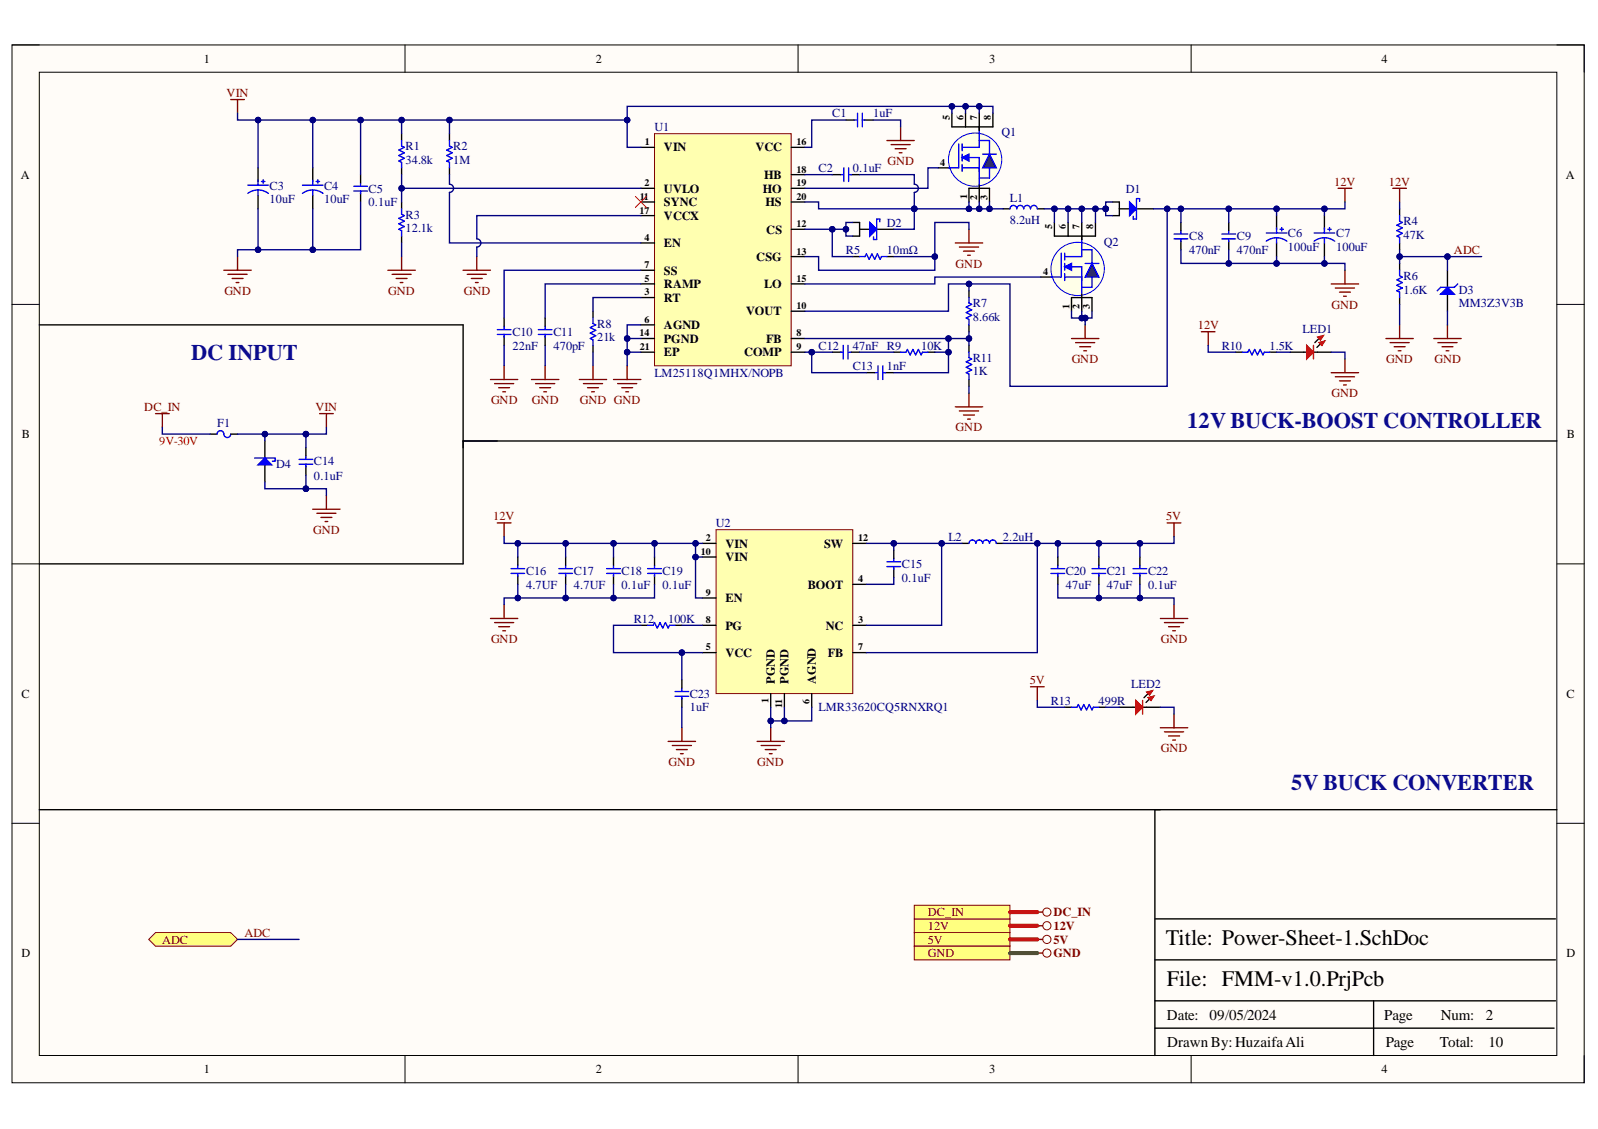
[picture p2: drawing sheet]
<svg xmlns="http://www.w3.org/2000/svg" width="297mm" height="210mm" viewBox="0 0 297 210" stroke-linecap="round" stroke-linejoin="round" font-family="sans-serif">
<defs><g id="words">
<g font-size="4.1" fill="#0b0b8e">
<text x="35.5" y="66.9">DC INPUT</text>
<text x="220.7" y="79.6">12V BUCK-BOOST CONTROLLER</text>
<text x="240" y="146.9">5V BUCK CONVERTER</text>
</g>
<g font-size="4.1">
<text x="216.7" y="175.8">Title: Power-Sheet-1.SchDoc</text>
<text x="216.9" y="183.4">File: FMM-v1.0.PrjPcb</text>
</g>
<g font-size="2.8">
<text x="216.9" y="189.6">Date:</text>
<text x="224.8" y="189.6">09/05/2024</text>
<text x="257.3" y="189.6">Page</text>
<text x="267.8" y="189.6">Num:</text>
<text x="276.2" y="189.6">2</text>
<text x="217" y="194.6">DrawnBy:HuzaifaAli</text>
<text x="257.6" y="194.6">Page</text>
<text x="267.6" y="194.6">Total:</text>
<text x="276.7" y="194.6">10</text>
</g>
<g font-size="2.3">
<text x="37.9" y="11.7">1</text>
<text x="110.7" y="11.7">2</text>
<text x="183.9" y="11.7">3</text>
<text x="256.8" y="11.7">4</text>
<text x="123.4" y="28.1">VIN</text>
<text x="140.4" y="28.1">VCC</text>
<text x="3.9" y="33.3">A</text>
<text x="123.4" y="35.8">UVLO</text>
<text x="141.8" y="35.8">HO</text>
<text x="142" y="33.3">HB</text>
<text x="291.1" y="33.3">A</text>
<text x="123.4" y="38.4">SYNC</text>
<text x="123.4" y="40.9">VCCX</text>
<text x="142.3" y="38.4">HS</text>
<text x="123.4" y="46">EN</text>
<text x="142.4" y="43.4">CS</text>
<text x="123.4" y="53.6">RAMP</text>
<text x="123.4" y="51">SS</text>
<text x="140.6" y="48.5">CSG</text>
<text x="142" y="53.6">LO</text>
<text x="123.4" y="56.1">RT</text>
<text x="138.7" y="58.7">VOUT</text>
<text x="123.4" y="61.2">AGND</text>
<text x="123.4" y="63.7">PGND</text>
<text x="142.4" y="63.7">FB</text>
<text x="123.4" y="66.3">EP</text>
<text x="138.3" y="66.3">COMP</text>
<text x="4.1" y="81.5">B</text>
<text x="291.2" y="81.5">B</text>
<text x="134.8" y="101.8">VIN</text>
<text x="153.2" y="101.8">SW</text>
<text x="134.8" y="104.4">VIN</text>
<text x="134.8" y="112">EN</text>
<text x="150.1" y="109.4">BOOT</text>
<text x="134.8" y="117.1">PG</text>
<text x="153.5" y="117.1">NC</text>
<text x="134.8" y="122.1">VCC</text>
<text x="153.9" y="122.1">FB</text>
<text x="4" y="129.7">C</text>
<text x="144.1" y="127.2" transform="rotate(-90 144.1 127.2)">PGND</text>
<text x="146.6" y="127.2" transform="rotate(-90 146.6 127.2)">PGND</text>
<text x="151.7" y="127.2" transform="rotate(-90 151.7 127.2)">AGND</text>
<text x="291.2" y="129.7">C</text>
<text x="4" y="178">D</text>
<text x="291.2" y="178">D</text>
<text x="37.9" y="199.5">1</text>
<text x="110.7" y="199.5">2</text>
<text x="183.9" y="199.5">3</text>
<text x="256.8" y="199.5">4</text>
</g>
<g font-size="2.3" fill="#800000">
<text x="42.1" y="18">VIN</text>
<text x="164.9" y="30.8">GND</text>
<text x="248" y="34.6">12V</text>
<text x="258.2" y="34.6">12V</text>
<text x="270.3" y="47.2">ADC</text>
<text x="177.6" y="49.8">GND</text>
<text x="41.7" y="54.8">GND</text>
<text x="72.2" y="54.8">GND</text>
<text x="86.2" y="54.8">GND</text>
<text x="247.5" y="57.4">GND</text>
<text x="222.6" y="61.2">12V</text>
<text x="199.2" y="67.5">GND</text>
<text x="257.7" y="67.5">GND</text>
<text x="266.6" y="67.5">GND</text>
<text x="26.8" y="76.4">DC_IN</text>
<text x="58.6" y="76.4">VIN</text>
<text x="91.3" y="75.1">GND</text>
<text x="98.9" y="75.1">GND</text>
<text x="107.8" y="75.1">GND GND</text>
<text x="247.5" y="73.9">GND</text>
<text x="177.6" y="80.2">GND</text>
<text x="58.2" y="99.3">GND</text>
<text x="91.7" y="96.8">12V</text>
<text x="216.8" y="96.8">5V</text>
<text x="91.3" y="119.6">GND</text>
<text x="215.8" y="119.6">GND</text>
<text x="191.4" y="127.2">5V</text>
<text x="124.3" y="142.4">GND</text>
<text x="140.8" y="142.4">GND</text>
<text x="215.8" y="139.9">GND</text>
<text x="172.5" y="172.9">12V</text>
<text x="172.5" y="170.4">DC_IN</text>
<text x="195.8" y="172.9">12V</text>
<text x="195.8" y="170.4">DC_IN</text>
<text x="30.1" y="175.4">ADC</text>
<text x="45.4" y="174.2">ADC</text>
<text x="172.5" y="175.4">5V</text>
<text x="172.5" y="178">GND</text>
<text x="195.8" y="175.4">5V</text>
<text x="195.8" y="178">GND</text>
</g>
<g font-size="2.3" fill="#000080">
<text x="154.7" y="21.8">C1</text>
<text x="162.3" y="21.8">1uF</text>
<text x="75.4" y="27.9">R1</text>
<text x="84.2" y="27.9">R2</text>
<text x="121.6" y="24.3">U1</text>
<text x="186.2" y="25.4">Q1</text>
<text x="50.1" y="35.2">C3</text>
<text x="60.2" y="35.2">C4</text>
<text x="68.5" y="35.8">C5</text>
<text x="75.4" y="30.5">34.8k</text>
<text x="84.2" y="30.5">1M</text>
<text x="152.2" y="32">C2</text>
<text x="158.5" y="32">0.1uF</text>
<text x="209.3" y="35.8">D1</text>
<text x="50.1" y="37.8">10uF</text>
<text x="60.2" y="37.8">10uF</text>
<text x="68.5" y="38.4">0.1uF</text>
<text x="75.4" y="40.7">R3</text>
<text x="187.7" y="37.6">L1</text>
<text x="187.7" y="41.7">8.2uH</text>
<text x="260.9" y="41.9">R4</text>
<text x="75.4" y="43.2">12.1k</text>
<text x="157.2" y="47.2">R5</text>
<text x="164.9" y="42.2">D2</text>
<text x="164.9" y="47.2">10mΩ</text>
<text x="205.2" y="45.7">Q2</text>
<text x="221" y="44.7">C8</text>
<text x="221" y="47.2">470nF</text>
<text x="229.9" y="44.7">C9</text>
<text x="229.9" y="47.2">470nF</text>
<text x="239.4" y="44.1">C6</text>
<text x="239.4" y="46.7">100uF</text>
<text x="248.4" y="44.1">C7</text>
<text x="248.4" y="46.7">100uF</text>
<text x="260.9" y="44.5">47K</text>
<text x="260.9" y="52.1">R6</text>
<text x="180.8" y="57.1">R7</text>
<text x="180.8" y="59.7">8.66k</text>
<text x="260.9" y="54.6">1.6K</text>
<text x="271.2" y="54.6">D3</text>
<text x="271.2" y="57.1">MM3Z3V3B</text>
<text x="95.2" y="62.5">C10</text>
<text x="95.2" y="65">22nF</text>
<text x="102.9" y="62.5">C11</text>
<text x="102.9" y="65">470pF</text>
<text x="111" y="60.9">R8</text>
<text x="111" y="63.5">21k</text>
<text x="152.2" y="65">C12</text>
<text x="158.5" y="65">47nF</text>
<text x="164.9" y="65">R9</text>
<text x="171.2" y="65">10K</text>
<text x="227.1" y="65">R10</text>
<text x="236" y="65">1.5K</text>
<text x="242.1" y="61.9">LED1</text>
<text x="121.6" y="70.1">LM25118Q1MHX/NOPB</text>
<text x="158.5" y="68.8">C13</text>
<text x="164.9" y="68.8">1nF</text>
<text x="180.8" y="67.3">R11</text>
<text x="180.8" y="69.8">1K</text>
<text x="40.3" y="79.4">F1</text>
<text x="51.3" y="87">D4</text>
<text x="58.4" y="86.5">C14</text>
<text x="58.4" y="89.2">0.1uF</text>
<text x="133.1" y="98">U2</text>
<text x="176.3" y="100.6">L2</text>
<text x="186.4" y="100.6">2.2uH</text>
<text x="97.8" y="106.9">C16</text>
<text x="106.7" y="106.9">C17</text>
<text x="115.5" y="106.9">C18</text>
<text x="123.2" y="106.9">C19</text>
<text x="167.7" y="105.6">C15</text>
<text x="198.1" y="106.9">C20</text>
<text x="205.7" y="106.9">C21</text>
<text x="213.4" y="106.9">C22</text>
<text x="97.8" y="109.4">4.7UF</text>
<text x="106.7" y="109.4">4.7UF</text>
<text x="115.5" y="109.4">0.1uF</text>
<text x="123.2" y="109.4">0.1uF</text>
<text x="167.7" y="108.2">0.1uF</text>
<text x="198.1" y="109.4">47uF</text>
<text x="205.7" y="109.4">47uF</text>
<text x="213.4" y="109.4">0.1uF</text>
<text x="117.8" y="115.8">R12</text>
<text x="124.2" y="115.8">100K</text>
<text x="128.2" y="129.7">C23</text>
<text x="195.3" y="131">R13</text>
<text x="204.2" y="131">499R</text>
<text x="210.3" y="127.9">LED2</text>
<text x="128.2" y="132.3">1uF</text>
<text x="152.2" y="132.3">LMR33620CQ5RNXRQ1</text>
</g>
<text font-size="2.3" fill="#f00" x="29.6" y="82.7">9V-30V</text>
<g font-size="1.9">
<text x="176.5" y="22.3" transform="rotate(-90 176.5 22.3)">5</text>
<text x="179.1" y="22.3" transform="rotate(-90 179.1 22.3)">6</text>
<text x="181.6" y="22.3" transform="rotate(-90 181.6 22.3)">7</text>
<text x="184.1" y="22.3" transform="rotate(-90 184.1 22.3)">8</text>
<text x="119.9" y="27">1</text>
<text x="148" y="27">16</text>
<text x="119.8" y="34.7">2</text>
<text x="148" y="32.1">18</text>
<text x="148" y="34.7">19</text>
<text x="174.8" y="30.8">4</text>
<text x="118.8" y="39.7">17</text>
<text x="118.9" y="37.2">11</text>
<text x="148" y="37.2">20</text>
<text x="179.8" y="37" transform="rotate(-90 179.8 37)">1</text>
<text x="181.6" y="37.1" transform="rotate(-90 181.6 37.1)">2</text>
<text x="183.6" y="37.1" transform="rotate(-90 183.6 37.1)">3</text>
<text x="119.8" y="44.8">4</text>
<text x="148" y="42.3">12</text>
<text x="148" y="47.3">13</text>
<text x="195.6" y="42.6" transform="rotate(-90 195.6 42.6)">5</text>
<text x="198.1" y="42.6" transform="rotate(-90 198.1 42.6)">6</text>
<text x="200.6" y="42.6" transform="rotate(-90 200.6 42.6)">7</text>
<text x="203.2" y="42.6" transform="rotate(-90 203.2 42.6)">8</text>
<text x="119.8" y="52.4">5</text>
<text x="119.8" y="49.9">7</text>
<text x="148" y="52.4">15</text>
<text x="193.9" y="51.1">4</text>
<text x="119.8" y="54.9">3</text>
<text x="148" y="57.5">10</text>
<text x="198.8" y="57.4" transform="rotate(-90 198.8 57.4)">1</text>
<text x="200.6" y="57.4" transform="rotate(-90 200.6 57.4)">2</text>
<text x="202.6" y="57.4" transform="rotate(-90 202.6 57.4)">3</text>
<text x="118.8" y="62.5">14</text>
<text x="118.9" y="65.1">21</text>
<text x="119.8" y="60">6</text>
<text x="148" y="62.5">8</text>
<text x="148" y="65.1">9</text>
<text x="131.2" y="100.7">2</text>
<text x="159.5" y="100.7">12</text>
<text x="130.3" y="103.2">10</text>
<text x="131.2" y="110.8">9</text>
<text x="159.5" y="108.3">4</text>
<text x="131.2" y="115.9">8</text>
<text x="159.5" y="115.9">3</text>
<text x="131.2" y="120.9">5</text>
<text x="159.5" y="120.9">7</text>
<text x="142.9" y="130.7" transform="rotate(-90 142.9 130.7)">1</text>
<text x="145.4" y="131.7" transform="rotate(-90 145.4 131.7)">11</text>
<text x="150.5" y="130.8" transform="rotate(-90 150.5 130.8)">6</text>
</g>
</g></defs>
<path d="M2.2 8.4h292.3v192.9h-292.3z" fill-rule="evenodd" fill="#fffcf8"/>
<path d="M2.2 8.4h292.3v192.9h-292.3z" fill="none" stroke="#000" stroke-width=".19"/>
<path d="M7.3 13.4h282.1v182.8h-282.1z" fill-rule="evenodd" fill="#fffcf8"/>
<g fill="none" stroke="#000" stroke-width=".19">
<path d="M2.2 8.4h5.1M7.3 13.4h282.1v182.8h-282.1zM75.3 8.4v5M148.3 8.4v5M221.4 8.4v5M289.4 8.4h5.1v5M2.2 56.6h5.1M289.4 56.6h5.1M2.2 104.8h5.1M289.4 104.8h5.1M2.2 153.1h5.1M289.4 153.1h5.1"/>
<path d="M75.3 196.2v5.1M148.3 196.2v5.1M221.4 196.2v5.1M294.5 196.2v5.1"/>
</g>
<path d="M289.4 150.5h-74.7v45.7M214.7 178.5h74.4M214.7 170.8h74.4M214.7 191.2h74.2M214.7 186.1h74.4M255.3 186.1v10.1" fill="none" stroke="#000" stroke-width=".25"/>
<path d="M121.7 24.9h25.4v43.1h-25.4z" fill-rule="evenodd" fill="#ffffb0"/>
<path d="M121.7 24.9h25.4v43.1h-25.4z" fill="none" stroke="#800000" stroke-width=".19"/>
<g fill="none" stroke="#000" stroke-width=".25">
<path d="M74.6 24.9v1.2M74.6 31.2v1.3M74.6 37.6v1.2M119.1 27.4h2.6M119.1 35h2.6M119.1 37.6h2.6M147.1 27.4h2.5M147.1 35h2.5M147.1 37.6h2.5M147.1 32.5h2.5M157.2 22.3h1.6M160.7 22.3h1.6"/>
<path d="M174.4 31.2h2.5M74.6 43.9v1.3M110.2 57.9v1.2M119.1 55.3h2.6M119.1 45.2h2.6M119.1 52.8h2.6M119.1 50.2h2.6M119.1 40.1h2.6M147.1 52.8h2.5M147.1 57.9h2.5M147.1 42.6h2.5M147.1 47.7h2.5"/>
<path d="M180.1 54.1v1.2M110.2 64.2v1.3M119.1 60.4h2.6M119.1 62.9h2.6M119.1 65.5h2.6M147.1 62.9h2.5M147.1 65.5h2.5M154.7 65.5h1.7M158.3 65.5h1.5M161.1 69.3h1.5M164.5 69.3h1.6M166.1 65.5h1.3"/>
<path d="M172.5 65.5h1.3M180.1 60.4v1.3M180.1 64.2v1.3M180.1 70.6v1.2M56.9 83.3v1.5M56.9 86.7v1.6"/>
</g>
<g fill="none" stroke="#00f" stroke-width=".25">
<path d="M74.6 26.1v1l.6 .3-1.1 .5 1.1 .5-1.1 .5 1.1 .5-1.1 .5 .5 .3v1M74.6 38.8v1l.6 .3-1.1 .5 1.1 .5-1.1 .5 1.1 .5-1.1 .5 .5 .3v1M158.8 22.3h.5M159.4 21v2.6M160.3 22.3h.5M160.3 21v2.6M110.2 59.1v1l.5 .3-1 .5 1 .5-1 .5 1 .5-1 .5 .5 .3v1M180.1 55.3v1l.5 .3-1 .5 1 .5-1 .5 1 .5-1 .5 .5 .3v1M156.2 65.5h.5M156.7 64.2v2.5M157.6 64.2v2.5M157.7 65.5h.6"/>
<path d="M162.6 69.3h.5M163.2 68v2.6M164.1 69.3h.5M164.1 68v2.6M167.4 65.5h1l.3-.5 .5 1 .5-1 .5 1 .5-1 .5 1 .3-.5h1M180.1 65.5v1l.5 .2-1 .6 1 .5-1 .5 1 .5-1 .5 .5 .2v1.1M55.6 86.3h2.5M55.6 85.4h2.5M56.9 84.8v.5M56.9 86.3v.5"/>
</g>
<g fill="none" stroke="#800000" stroke-width=".25">
<path d="M42.9 18.5h2.5M44.2 18.5v2.5M164.9 26.1h5M165.6 26.9h3.6M166.4 27.6h2M167.2 28.4h.5M167.4 23.6v2.5M72.1 50.2h5.1M72.9 51h3.5M73.6 51.8h2.1M74.4 52.5h.5M74.6 47.7v2.5"/>
<path d="M86.1 50.2h5.1M86.8 51h3.6M87.6 51.8h2M88.4 52.5h.5M88.6 47.7v2.5M59.4 76.9h2.5M60.7 76.9v2.5M91.2 70.6h5.1M91.9 71.3h3.6M92.7 72.1h2M93.5 72.8h.5M93.7 68v2.6"/>
<path d="M98.8 70.6h5.1M99.6 71.3h3.5M100.3 72.1h2.1M101.1 72.8h.5M101.3 68v2.6M107.7 70.6h5.1M108.4 71.3h3.6M109.2 72.1h2M110 72.8h.5M110.2 68v2.6M114 70.6h5.1M114.8 71.3h3.6"/>
<path d="M115.6 72.1h2M116.3 72.8h.5M116.6 68v2.6M177.6 75.6h5.1M178.3 76.4h3.6M179.1 77.2h2M179.9 77.9h.5M180.1 73.1v2.5M58.1 94.7h5.1M58.9 95.4h3.6M59.7 96.2h2M60.4 97h.5"/>
<path d="M60.7 92.1v2.6"/>
</g>
<path d="M118.1 36.5l2 2.1M120.1 36.5l-2 2.1" fill="none" stroke="#f00" stroke-width=".19"/>
<circle cx="181.3" cy="29.7" r="5" fill="#ffffe8"/>
<circle cx="181.3" cy="29.7" r="5" fill="none" stroke="#00f" stroke-width=".19"/>
<path d="M178.2 26.8v4.4h-1.9M178.8 31.2h3.2M178.8 26.8v1.2M178.8 28.7v1.2M178.8 30.6v1.2M178.8 29.3h3.2v5.1M182 24.2v3.2h-3.2" fill="none" stroke="#00f" stroke-width=".25"/>
<path d="M178.8 29.3l1.3-.6v1.2z" fill="#00f"/>
<path d="M178.8 29.3l1.3-.6v1.2zM182 26.1h1.9v7h-1.9M182.7 28.7h2.5" fill="none" stroke="#00f" stroke-width=".25"/>
<path d="M182 35v2.6" fill="none" stroke="#000" stroke-width=".25"/>
<path d="M183.9 28.7l1.3 2.5h-2.5z" fill="#073763"/>
<path d="M183.9 28.7l1.3 2.5h-2.5zM187.7 38.8a.64 .64 0 0 1 .7-.6 .64 .64 0 0 1 .6 .6 .63 .63 0 0 1 .6-.6 .63 .63 0 0 1 .7 .6 .63 .63 0 0 1 .6-.6 .63 .63 0 0 1 .7 .6 .63 .63 0 0 1 .6-.6 .63 .63 0 0 1 .6 .6M211.8 37.4v-.5h-.6v3.8M210.7 40.2v.5h.5" fill="none" stroke="#00f" stroke-width=".25"/>
<path d="M176.9 21v2.6h7.7v-2.6M179.5 21v2.6M180.1 37.6v-2.6h3.8v2.6M182 21v3.2M182 34.4v.6M186.5 38.8h1.2M192.8 38.8h1.3M206.8 37.6h1.3v2.5h-1.3M208.1 38.8h1.9M211.2 38.8h3.2" fill="none" stroke="#000" stroke-width=".25"/>
<path d="M210 37.6l1.2 1.2-1.2 1.3z" fill="#00f"/>
<path d="M210 37.6l1.2 1.2-1.2 1.3z" fill="none" stroke="#00f" stroke-width=".25"/>
<path d="M193.5 51.5h2.5" fill="none" stroke="#000" stroke-width=".25"/>
<circle cx="200.3" cy="50" r="5" fill="#ffffe8"/>
<circle cx="200.3" cy="50" r="5" fill="none" stroke="#00f" stroke-width=".19"/>
<path d="M197.3 47.1v4.4h-1.9M197.9 51.5h3.2M197.9 47.1v1.2M197.9 49v1.2M197.9 50.9v1.3M197.9 49.6h3.2v5.1M201.1 44.5v3.2h-3.2" fill="none" stroke="#00f" stroke-width=".25"/>
<path d="M197.9 49.6l1.3-.6v1.2z" fill="#00f"/>
<path d="M197.9 49.6l1.3-.6v1.2zM201.1 46.4h1.9v7h-1.9M201.7 49h2.6" fill="none" stroke="#00f" stroke-width=".25"/>
<path d="M201.1 55.3v2.6" fill="none" stroke="#000" stroke-width=".25"/>
<path d="M203 49l1.3 2.5h-2.6z" fill="#073763"/>
<g fill="none" stroke="#00f" stroke-width=".25">
<path d="M162.4 44v.5h.5M163.5 41.2v-.5h-.5v3.8M203 49l1.3 2.5h-2.6zM218.2 44.4h2.6M218.2 43.5h2.6M219.5 42.9v.5M219.5 44.4v.5M227.1 44.4h2.6M227.1 43.5h2.6M228.4 42.9v.5M228.4 44.4v.5M235.4 44.8a3.2 3.2 0 0 1 3.8 0"/>
<path d="M235.4 43.3h3.8M237.3 42.4v.9M237.3 44.2v1M237.9 42.6h.7M238.2 42.3v.6M244.3 44.8a3.2 3.2 0 0 1 3.8 0M244.3 43.3h3.8M246.2 42.4v.9M246.2 44.2v1M246.8 42.6h.7M247.1 42.3v.6"/>
</g>
<g fill="none" stroke="#000" stroke-width=".25">
<path d="M158.5 41.4h1.3v2.5h-1.3M159.8 42.6h1.9M163 42.6h3.1M196 41.4v2.5h7.6v-2.5M198.5 41.4v2.5M199.2 57.9v-2.6h3.8v2.6M201.1 41.4v3.1M201.1 54.7v.6M219.5 41.4v1.5M219.5 44.8v1.6M228.4 41.4v1.5M228.4 44.8v1.6"/>
<path d="M237.3 40.1v2.5M237.3 45.2v2.5M246.2 40.1v2.5M246.2 45.2v2.5"/>
</g>
<path d="M161.7 41.4l1.3 1.2-1.3 1.3z" fill="#00f"/>
<g fill="none" stroke="#00f" stroke-width=".25">
<path d="M46.1 36a3.2 3.2 0 0 1 3.8 0M46.1 34.4h3.8M48 33.5v.9M48 35.3v1M48.6 33.7h.6M48.9 33.4v.7M56.2 36a3.2 3.2 0 0 1 3.8 0M56.2 34.4h3.8M58.1 33.5v.9M58.1 35.3v1M58.8 33.7h.6M59.1 33.4v.7"/>
<path d="M65.8 35.5h2.5M65.8 34.6h2.5M67 34v.5M67 35.5v.5M156.2 32.5h.5M156.9 31.2v2.5M157.7 32.5h.6M157.7 31.2v2.5M159.8 47.7h1l.3-.5 .5 1 .5-1 .5 1 .5-1 .5 1 .2-.5h1.1M161.7 41.4l1.3 1.2-1.3 1.3z"/>
</g>
<path d="M48 31.2v2.5M48 36.3v2.5M58.1 31.2v2.5M58.1 36.3v2.5M67 32.5v1.5M67 35.9v1.7M154.7 32.5h1.5M158.1 32.5h1.7M158.5 47.7h1.3M164.9 47.7h1.2" fill="none" stroke="#000" stroke-width=".25"/>
<g fill="none" stroke="#800000" stroke-width=".25">
<path d="M248.7 35h2.6M250 35v2.6M41.6 50.2h5.1M42.4 51h3.5M43.1 51.8h2.1M43.9 52.5h.5M44.2 47.7v2.5M177.6 45.2h5.1M178.3 45.9h3.6M179.1 46.7h2M179.9 47.5h.5M180.1 42.6v2.6"/>
<path d="M247.5 52.8h5M248.2 53.6h3.6M249 54.3h2M249.7 55.1h.6M250 50.2v2.6M199.2 62.9h5.1M199.9 63.7h3.6M200.7 64.5h2M201.5 65.2h.5M201.7 60.4v2.5"/>
</g>
<path d="M133.1 98.5h25.4v30.5h-25.4z" fill-rule="evenodd" fill="#ffffb0"/>
<path d="M133.1 98.5h25.4v30.5h-25.4z" fill="none" stroke="#800000" stroke-width=".19"/>
<g fill="none" stroke="#000" stroke-width=".25">
<path d="M7.3 60.4h78.8v44.4h-78.8M86.1 82h203.3M96.3 103.6v1.5M96.3 107v1.6M105.1 103.6v1.5M105.1 107v1.6M114 103.6v1.5M114 107v1.6M119.1 116.3h1.3M121.7 103.6v1.5M121.7 107v1.6M125.5 116.3h1.2"/>
<path d="M130.6 101h2.5M130.6 116.3h2.5M130.6 111.2h2.5M130.6 103.6h2.5M158.5 101h2.6M158.5 116.3h2.6M158.5 108.6h2.6M166.1 102.3v1.5M166.1 105.7v1.7M178.8 101h1.3M185.2 101h1.3M196.6 103.6v1.5"/>
<path d="M196.6 107v1.6M204.3 103.6v1.5M204.3 107v1.6M211.9 103.6v1.5M211.9 107v1.6M126.7 126.4v1.5M126.7 129.8v1.7M130.6 121.3h2.5M143.3 129v2.5M145.8 129v2.5M150.9 129v2.5M158.5 121.3h2.6"/>
<path d="M7.3 150.5h208.4"/>
</g>
<g fill="none" stroke="#00f" stroke-width=".25">
<path d="M95 106.6h2.5M95 105.7h2.5M96.3 105.1v.5M96.3 106.6v.5M103.9 106.6h2.5M103.9 105.7h2.5M105.1 105.1v.5M105.1 106.6v.5M112.8 106.6h2.5M112.8 105.7h2.5M114 105.1v.5M114 106.6v.5"/>
<path d="M120.4 106.6h2.5M120.4 105.7h2.5M120.4 116.3h1l.3-.5 .5 1 .5-1 .5 1 .5-1 .5 1 .3-.5h1M121.7 105.1v.5M121.7 106.6v.5M164.9 105.3h2.5M164.9 104.5h2.5M166.1 103.8v.5M166.1 105.3v.5M180.1 101a.64 .64 0 0 1 .6-.6 .64 .64 0 0 1 .7 .6 .63 .63 0 0 1 .6-.6 .63 .63 0 0 1 .7 .6 .63 .63 0 0 1 .6-.6 .63 .63 0 0 1 .6 .6 .63 .63 0 0 1 .7-.6 .63 .63 0 0 1 .6 .6M195.4 106.6h2.5M195.4 105.7h2.5"/>
<path d="M196.6 105.1v.5M196.6 106.6v.5M203 106.6h2.5M203 105.7h2.5M204.3 105.1v.5M204.3 106.6v.5M210.6 106.6h2.6M210.6 105.7h2.6M211.9 105.1v.5M211.9 106.6v.5M125.5 129.5h2.5M125.5 128.6h2.5"/>
<path d="M126.7 127.9v.5M126.7 129.5v.5"/>
</g>
<g fill="none" stroke="#800000" stroke-width=".25">
<path d="M92.4 97.2h2.6M93.7 97.2v2.6M217 97.2h2.5M218.2 97.2v2.6M91.2 115h5.1M91.9 115.8h3.6M92.7 116.5h2M93.5 117.3h.5M93.7 112.4v2.6M215.7 115h5.1M216.5 115.8h3.5M217.2 116.5h2.1"/>
<path d="M218 117.3h.5M218.2 112.5v2.5M124.2 137.8h5.1M125 138.6h3.5M125.7 139.4h2.1M126.7 135.3v2.5M140.7 137.8h5.1M141.5 138.6h3.5M142.2 139.4h2.1M143.3 135.3v2.5M126.5 140.1h.5M143 140.1h.5"/>
</g>
<path d="M169.9 173.4h17.8v2.5h-17.8z" fill-rule="evenodd" fill="#ffff80"/>
<path d="M169.9 173.4h17.8v2.5h-17.8z" fill="none" stroke="#800000" stroke-width=".19"/>
<path d="M169.9 175.9h17.8v2.6h-17.8z" fill-rule="evenodd" fill="#ffff80"/>
<g fill="none" stroke="#800000" stroke-width=".19">
<path d="M169.9 175.9h17.8v2.6h-17.8z"/>
<circle cx="194.6" cy="174.7" r=".76"/>
<circle cx="194.6" cy="177.2" r=".76"/>
</g>
<path d="M192.8 174.7h1M192.8 177.2h1" fill="none" stroke="#800000" stroke-width=".25"/>
<path d="M169.9 170.8h17.8v2.6h-17.8z" fill-rule="evenodd" fill="#ffff80"/>
<g fill="none" stroke="#800000" stroke-width=".19">
<path d="M169.9 170.8h17.8v2.6h-17.8z"/>
<circle cx="194.6" cy="172.1" r=".76"/>
</g>
<path d="M192.8 172.1h1" fill="none" stroke="#800000" stroke-width=".25"/>
<path d="M245.4 64l-.6 .6" fill="none" stroke="#000" stroke-width=".25"/>
<path d="M245.1 63.7l1.2-.3-.6 .9z" fill-rule="evenodd" fill="#c00"/>
<path d="M245.1 63.7l1.2-.3-.6 .9z" fill="none" stroke="#c00" stroke-width=".19"/>
<path d="M245.2 62.9l-.8 .8" fill="none" stroke="#000" stroke-width=".25"/>
<path d="M244.9 62.6l1.2-.3-.6 .9z" fill-rule="evenodd" fill="#c00"/>
<path d="M244.9 62.6l1.2-.3-.6 .9z" fill="none" stroke="#c00" stroke-width=".19"/>
<path d="M239.8 65.5h3.1M244.2 65.5h3.3" fill="none" stroke="#000" stroke-width=".25"/>
<path d="M244.2 64.2v2.5" fill="none" stroke="#c00" stroke-width=".25"/>
<path d="M242.9 64.2l1.3 1.3-1.3 1.2z" fill="#c00"/>
<path d="M242.9 64.2l1.3 1.3-1.3 1.2z" fill="none" stroke="#c00" stroke-width=".25"/>
<path d="M229.7 65.5h1.2M236 65.5h1.3M213.7 130l-.7 .6" fill="none" stroke="#000" stroke-width=".25"/>
<path d="M230.9 65.5h1.1l.2-.5 .5 1 .5-1 .5 1 .5-1 .6 1 .2-.5h1" fill="none" stroke="#00f" stroke-width=".25"/>
<path d="M223.3 61.7h2.6M224.6 61.7v2.5M247.5 69.3h5M248.2 70.1h3.6M249 70.8h2M249.7 71.6h.6M250 66.7v2.6" fill="none" stroke="#800000" stroke-width=".25"/>
<path d="M213.4 129.7l1.2-.3-.6 .9z" fill-rule="evenodd" fill="#c00"/>
<path d="M213.4 129.7l1.2-.3-.6 .9z" fill="none" stroke="#c00" stroke-width=".19"/>
<path d="M213.4 129l-.8 .7" fill="none" stroke="#000" stroke-width=".25"/>
<path d="M213.1 128.6l1.2-.2-.6 .9z" fill-rule="evenodd" fill="#c00"/>
<path d="M213.1 128.6l1.2-.2-.6 .9z" fill="none" stroke="#c00" stroke-width=".19"/>
<path d="M208.1 131.5h3M212.4 131.5h3.3" fill="none" stroke="#000" stroke-width=".25"/>
<path d="M212.4 130.2v2.6" fill="none" stroke="#c00" stroke-width=".25"/>
<path d="M211.1 130.2l1.3 1.3-1.3 1.3z" fill="#c00"/>
<path d="M211.1 130.2l1.3 1.3-1.3 1.3z" fill="none" stroke="#c00" stroke-width=".25"/>
<g fill="none" stroke="#800000" stroke-width=".25">
<path d="M258.9 35h2.5M260.2 35v2.6M257.6 62.9h5.1M258.4 63.7h3.5M259.1 64.5h2.1M259.9 65.2h.5M260.2 60.4v2.5M191.6 127.7h2.5M192.8 127.7v2.5M215.7 135.3h5.1M216.5 136.1h3.5M217.2 136.8h2.1"/>
<path d="M218 137.6h.5M218.2 132.8v2.5"/>
</g>
<path d="M260.2 38.8v1.3M260.2 45.2v1.2M260.2 49v1.2M260.2 55.3v1.3M269.1 50.2v3.2M269.1 54.7v3.2M197.9 131.5h1.3M204.3 131.5h1.2" fill="none" stroke="#000" stroke-width=".25"/>
<path d="M260.2 40.1v1l.5 .3-1 .5 1 .5-1 .5 1 .5-1 .5 .5 .2v1.1M260.2 50.2v1.1l.5 .2-1 .5 1 .5-1 .5 1 .6-1 .5 .5 .2v1M199.2 131.5h1l.2-.5 .6 1 .5-1 .5 1 .5-1 .5 1 .2-.5h1.1" fill="none" stroke="#00f" stroke-width=".25"/>
<path d="M267.8 54.7l1.3-1.3 1.2 1.3z" fill="#00f"/>
<path d="M267.8 54.7l1.3-1.3 1.2 1.3zM271 52.8l-.7 .6h-2.5l-.6 .7" fill="none" stroke="#00f" stroke-width=".25"/>
<path d="M266.5 62.9h5.1M267.3 63.7h3.5M268 64.5h2.1M268.8 65.2h.5M269.1 60.4v2.5" fill="none" stroke="#800000" stroke-width=".25"/>
<path d="M27.6 174.7l1.3-1.3h14l1.3 1.3-1.3 1.2h-14z" fill-rule="evenodd" fill="#ffff80"/>
<path d="M27.6 174.7l1.3-1.3h14l1.3 1.3-1.3 1.2h-14z" fill="none" stroke="#800000" stroke-width=".19"/>
<path d="M169.9 168.3h17.8v2.5h-17.8z" fill-rule="evenodd" fill="#ffff80"/>
<g fill="none" stroke="#800000" stroke-width=".19">
<path d="M169.9 168.3h17.8v2.5h-17.8z"/>
<circle cx="194.6" cy="169.6" r=".76"/>
</g>
<path d="M28.9 76.9h2.6M30.2 76.9v2.5M192.8 169.6h1" fill="none" stroke="#800000" stroke-width=".25"/>
<path d="M49.2 82v3.2M49.2 86.4v3.2" fill="none" stroke="#000" stroke-width=".25"/>
<path d="M49.2 85.2l1.3 1.2h-2.5z" fill="#00f"/>
<path d="M83.5 26.1v1l.6 .3-1.1 .5 1.1 .5-1.1 .5 1.1 .5-1.1 .5 .5 .3v1M92.4 62.2h2.6M92.4 61.3h2.6M93.7 60.7v.5M93.7 62.2v.5M40.3 80.7a.68 .68 0 0 1 .8-.6 .68 .68 0 0 1 .6 .9 .64 .64 0 0 0 .7 .3 .64 .64 0 0 0 .5-.6M47.3 85.2h3.8M49.2 85.2l1.3 1.2h-2.5zM51.1 85.2v.5h-.5" fill="none" stroke="#00f" stroke-width=".25"/>
<path d="M83.5 24.9v1.2M83.5 31.2v1.3M93.7 59.1v1.6M93.7 62.6v1.6M39.1 80.7h1.2M42.9 80.7h1.3" fill="none" stroke="#000" stroke-width=".25"/>
<path d="M30.2 79.4v1.3h8.9M49.2 80.7v1.3" fill="none" stroke="#000080" stroke-width=".25"/>
<circle cx="49.2" cy="80.7" r=".51" fill="#000080"/>
<circle cx="49.2" cy="80.7" r=".51" fill="none" stroke="#000080" stroke-width=".19"/>
<path d="M56.9 88.3v2.6" fill="none" stroke="#000080" stroke-width=".25"/>
<circle cx="56.9" cy="90.9" r=".51" fill="#000080"/>
<circle cx="56.9" cy="90.9" r=".51" fill="none" stroke="#000080" stroke-width=".19"/>
<path d="M56.9 80.7v2.6" fill="none" stroke="#000080" stroke-width=".25"/>
<circle cx="56.9" cy="80.7" r=".51" fill="#000080"/>
<circle cx="56.9" cy="80.7" r=".51" fill="none" stroke="#000080" stroke-width=".19"/>
<path d="M49.2 89.6v1.3h7.7" fill="none" stroke="#000080" stroke-width=".25"/>
<circle cx="56.9" cy="90.9" r=".51" fill="#000080"/>
<circle cx="56.9" cy="90.9" r=".51" fill="none" stroke="#000080" stroke-width=".19"/>
<path d="M56.9 90.9h3.8v1.2" fill="none" stroke="#000080" stroke-width=".25"/>
<circle cx="56.9" cy="90.9" r=".51" fill="#000080"/>
<circle cx="56.9" cy="90.9" r=".51" fill="none" stroke="#000080" stroke-width=".19"/>
<path d="M60.7 79.4v1.3h-3.8" fill="none" stroke="#000080" stroke-width=".25"/>
<circle cx="56.9" cy="80.7" r=".51" fill="#000080"/>
<circle cx="56.9" cy="80.7" r=".51" fill="none" stroke="#000080" stroke-width=".19"/>
<path d="M74.6 32.5v2.5h44.5" fill="none" stroke="#000080" stroke-width=".25"/>
<circle cx="74.6" cy="35" r=".51" fill="#000080"/>
<circle cx="74.6" cy="35" r=".51" fill="none" stroke="#000080" stroke-width=".19"/>
<path d="M74.6 35v2.6" fill="none" stroke="#000080" stroke-width=".25"/>
<circle cx="74.6" cy="35" r=".51" fill="#000080"/>
<circle cx="74.6" cy="35" r=".51" fill="none" stroke="#000080" stroke-width=".19"/>
<path d="M74.6 45.2v2.5M116.6 62.9h2.5" fill="none" stroke="#000080" stroke-width=".25"/>
<circle cx="116.6" cy="62.9" r=".51" fill="#000080"/>
<circle cx="116.6" cy="62.9" r=".51" fill="none" stroke="#000080" stroke-width=".19"/>
<path d="M116.6 65.5h2.5" fill="none" stroke="#000080" stroke-width=".25"/>
<circle cx="116.6" cy="65.5" r=".51" fill="#000080"/>
<circle cx="116.6" cy="65.5" r=".51" fill="none" stroke="#000080" stroke-width=".19"/>
<path d="M83.5 32.5v1.7a.76 .76 0 0 1 .8 .8 .76 .76 0 0 1-.8 .8v9.4h35.6M83.5 22.3v2.6M119.1 55.3h-8.9v2.6M110.2 65.5v2.5" fill="none" stroke="#000080" stroke-width=".25"/>
<circle cx="83.5" cy="22.3" r=".51" fill="#000080"/>
<circle cx="83.5" cy="22.3" r=".51" fill="none" stroke="#000080" stroke-width=".19"/>
<path d="M119.1 52.8h-17.8v6.3M119.1 50.2h-25.4v8.9M119.1 40.1h-30.5v4.3a.76 .76 0 0 1 .8 .8 .76 .76 0 0 1-.8 .7v1.8M93.7 64.2v3.8M101.3 64.2v3.8M150.9 65.5v3.8h10.2M159.8 65.5h6.3" fill="none" stroke="#000080" stroke-width=".25"/>
<circle cx="150.9" cy="65.5" r=".51" fill="#000080"/>
<circle cx="150.9" cy="65.5" r=".51" fill="none" stroke="#000080" stroke-width=".19"/>
<path d="M176.3 65.5v3.8h-10.2" fill="none" stroke="#000080" stroke-width=".25"/>
<circle cx="176.3" cy="65.5" r=".51" fill="#000080"/>
<circle cx="176.3" cy="65.5" r=".51" fill="none" stroke="#000080" stroke-width=".19"/>
<path d="M176.3 62.9v2.6h-2.5" fill="none" stroke="#000080" stroke-width=".25"/>
<circle cx="176.3" cy="65.5" r=".51" fill="#000080"/>
<circle cx="176.3" cy="65.5" r=".51" fill="none" stroke="#000080" stroke-width=".19"/>
<circle cx="176.3" cy="62.9" r=".51" fill="#000080"/>
<circle cx="176.3" cy="62.9" r=".51" fill="none" stroke="#000080" stroke-width=".19"/>
<path d="M180.1 62.9v1.3" fill="none" stroke="#000080" stroke-width=".25"/>
<circle cx="180.1" cy="62.9" r=".51" fill="#000080"/>
<circle cx="180.1" cy="62.9" r=".51" fill="none" stroke="#000080" stroke-width=".19"/>
<path d="M149.6 32.5h5.1M174.4 31.2h-1.9v3.8h-22.9M176.9 21v-1.2h-60.3v2.5M180.1 71.8v1.3" fill="none" stroke="#000080" stroke-width=".25"/>
<circle cx="176.9" cy="19.8" r=".51" fill="#000080"/>
<circle cx="176.9" cy="19.8" r=".51" fill="none" stroke="#000080" stroke-width=".19"/>
<circle cx="116.6" cy="22.3" r=".51" fill="#000080"/>
<circle cx="116.6" cy="22.3" r=".51" fill="none" stroke="#000080" stroke-width=".19"/>
<path d="M176.9 19.8h2.6v1.2" fill="none" stroke="#000080" stroke-width=".25"/>
<circle cx="179.5" cy="19.8" r=".51" fill="#000080"/>
<circle cx="179.5" cy="19.8" r=".51" fill="none" stroke="#000080" stroke-width=".19"/>
<circle cx="176.9" cy="19.8" r=".51" fill="#000080"/>
<circle cx="176.9" cy="19.8" r=".51" fill="none" stroke="#000080" stroke-width=".19"/>
<path d="M179.5 19.8h2.5v1.2" fill="none" stroke="#000080" stroke-width=".25"/>
<circle cx="182" cy="19.8" r=".51" fill="#000080"/>
<circle cx="182" cy="19.8" r=".51" fill="none" stroke="#000080" stroke-width=".19"/>
<circle cx="179.5" cy="19.8" r=".51" fill="#000080"/>
<circle cx="179.5" cy="19.8" r=".51" fill="none" stroke="#000080" stroke-width=".19"/>
<path d="M182 19.8h2.6v1.2" fill="none" stroke="#000080" stroke-width=".25"/>
<circle cx="182" cy="19.8" r=".51" fill="#000080"/>
<circle cx="182" cy="19.8" r=".51" fill="none" stroke="#000080" stroke-width=".19"/>
<path d="M180.1 37.6v1.2" fill="none" stroke="#000080" stroke-width=".25"/>
<circle cx="180.1" cy="38.8" r=".51" fill="#000080"/>
<circle cx="180.1" cy="38.8" r=".51" fill="none" stroke="#000080" stroke-width=".19"/>
<path d="M183.9 37.6v1.2" fill="none" stroke="#000080" stroke-width=".25"/>
<circle cx="183.9" cy="38.8" r=".51" fill="#000080"/>
<circle cx="183.9" cy="38.8" r=".51" fill="none" stroke="#000080" stroke-width=".19"/>
<path d="M205.5 38.8v1.3h1.3" fill="none" stroke="#000080" stroke-width=".25"/>
<circle cx="205.5" cy="38.8" r=".51" fill="#000080"/>
<circle cx="205.5" cy="38.8" r=".51" fill="none" stroke="#000080" stroke-width=".19"/>
<path d="M194.1 38.8h1.9" fill="none" stroke="#000080" stroke-width=".25"/>
<circle cx="196" cy="38.8" r=".51" fill="#000080"/>
<circle cx="196" cy="38.8" r=".51" fill="none" stroke="#000080" stroke-width=".19"/>
<path d="M206.8 37.6h-1.3v1.2" fill="none" stroke="#000080" stroke-width=".25"/>
<circle cx="205.5" cy="38.8" r=".51" fill="#000080"/>
<circle cx="205.5" cy="38.8" r=".51" fill="none" stroke="#000080" stroke-width=".19"/>
<path d="M203.6 38.8h1.9" fill="none" stroke="#000080" stroke-width=".25"/>
<circle cx="203.6" cy="38.8" r=".51" fill="#000080"/>
<circle cx="203.6" cy="38.8" r=".51" fill="none" stroke="#000080" stroke-width=".19"/>
<circle cx="205.5" cy="38.8" r=".51" fill="#000080"/>
<circle cx="205.5" cy="38.8" r=".51" fill="none" stroke="#000080" stroke-width=".19"/>
<path d="M203 57.9v1.2h-1.3" fill="none" stroke="#000080" stroke-width=".25"/>
<circle cx="201.7" cy="59.1" r=".51" fill="#000080"/>
<circle cx="201.7" cy="59.1" r=".51" fill="none" stroke="#000080" stroke-width=".19"/>
<path d="M199.2 57.9v1.2h1.9" fill="none" stroke="#000080" stroke-width=".25"/>
<circle cx="201.1" cy="59.1" r=".51" fill="#000080"/>
<circle cx="201.1" cy="59.1" r=".51" fill="none" stroke="#000080" stroke-width=".19"/>
<path d="M201.7 59.1v1.3" fill="none" stroke="#000080" stroke-width=".25"/>
<circle cx="201.7" cy="59.1" r=".51" fill="#000080"/>
<circle cx="201.7" cy="59.1" r=".51" fill="none" stroke="#000080" stroke-width=".19"/>
<path d="M201.1 57.9v1.2h.6" fill="none" stroke="#000080" stroke-width=".25"/>
<circle cx="201.1" cy="59.1" r=".51" fill="#000080"/>
<circle cx="201.1" cy="59.1" r=".51" fill="none" stroke="#000080" stroke-width=".19"/>
<circle cx="201.7" cy="59.1" r=".51" fill="#000080"/>
<circle cx="201.7" cy="59.1" r=".51" fill="none" stroke="#000080" stroke-width=".19"/>
<path d="M198.5 38.8h-2.5v2.6" fill="none" stroke="#000080" stroke-width=".25"/>
<circle cx="196" cy="38.8" r=".51" fill="#000080"/>
<circle cx="196" cy="38.8" r=".51" fill="none" stroke="#000080" stroke-width=".19"/>
<circle cx="198.5" cy="38.8" r=".51" fill="#000080"/>
<circle cx="198.5" cy="38.8" r=".51" fill="none" stroke="#000080" stroke-width=".19"/>
<path d="M198.5 41.4v-2.6h2.6v2.6" fill="none" stroke="#000080" stroke-width=".25"/>
<circle cx="198.5" cy="38.8" r=".51" fill="#000080"/>
<circle cx="198.5" cy="38.8" r=".51" fill="none" stroke="#000080" stroke-width=".19"/>
<circle cx="201.1" cy="38.8" r=".51" fill="#000080"/>
<circle cx="201.1" cy="38.8" r=".51" fill="none" stroke="#000080" stroke-width=".19"/>
<path d="M201.1 38.8h2.5v2.6" fill="none" stroke="#000080" stroke-width=".25"/>
<circle cx="201.1" cy="38.8" r=".51" fill="#000080"/>
<circle cx="201.1" cy="38.8" r=".51" fill="none" stroke="#000080" stroke-width=".19"/>
<circle cx="203.6" cy="38.8" r=".51" fill="#000080"/>
<circle cx="203.6" cy="38.8" r=".51" fill="none" stroke="#000080" stroke-width=".19"/>
<path d="M180.1 52.8v1.3" fill="none" stroke="#000080" stroke-width=".25"/>
<circle cx="180.1" cy="52.8" r=".51" fill="#000080"/>
<circle cx="180.1" cy="52.8" r=".51" fill="none" stroke="#000080" stroke-width=".19"/>
<path d="M219.5 38.8v2.6" fill="none" stroke="#000080" stroke-width=".25"/>
<circle cx="219.5" cy="38.8" r=".51" fill="#000080"/>
<circle cx="219.5" cy="38.8" r=".51" fill="none" stroke="#000080" stroke-width=".19"/>
<path d="M228.4 38.8v2.6" fill="none" stroke="#000080" stroke-width=".25"/>
<circle cx="228.4" cy="38.8" r=".51" fill="#000080"/>
<circle cx="228.4" cy="38.8" r=".51" fill="none" stroke="#000080" stroke-width=".19"/>
<path d="M237.3 38.8v1.3" fill="none" stroke="#000080" stroke-width=".25"/>
<circle cx="237.3" cy="38.8" r=".51" fill="#000080"/>
<circle cx="237.3" cy="38.8" r=".51" fill="none" stroke="#000080" stroke-width=".19"/>
<path d="M246.2 38.8v1.3" fill="none" stroke="#000080" stroke-width=".25"/>
<circle cx="246.2" cy="38.8" r=".51" fill="#000080"/>
<circle cx="246.2" cy="38.8" r=".51" fill="none" stroke="#000080" stroke-width=".19"/>
<path d="M246.2 47.7v1.3h3.8v1.2" fill="none" stroke="#000080" stroke-width=".25"/>
<circle cx="246.2" cy="49" r=".51" fill="#000080"/>
<circle cx="246.2" cy="49" r=".51" fill="none" stroke="#000080" stroke-width=".19"/>
<path d="M237.3 47.7v1.3" fill="none" stroke="#000080" stroke-width=".25"/>
<circle cx="237.3" cy="49" r=".51" fill="#000080"/>
<circle cx="237.3" cy="49" r=".51" fill="none" stroke="#000080" stroke-width=".19"/>
<path d="M228.4 46.4v2.6" fill="none" stroke="#000080" stroke-width=".25"/>
<circle cx="228.4" cy="49" r=".51" fill="#000080"/>
<circle cx="228.4" cy="49" r=".51" fill="none" stroke="#000080" stroke-width=".19"/>
<path d="M166.1 47.7h7.7M193.5 51.5h-19.7v1.3h-24.2" fill="none" stroke="#000080" stroke-width=".25"/>
<circle cx="173.8" cy="47.7" r=".51" fill="#000080"/>
<circle cx="173.8" cy="47.7" r=".51" fill="none" stroke="#000080" stroke-width=".19"/>
<path d="M157.2 42.6v1.3h1.3" fill="none" stroke="#000080" stroke-width=".25"/>
<circle cx="157.2" cy="42.6" r=".51" fill="#000080"/>
<circle cx="157.2" cy="42.6" r=".51" fill="none" stroke="#000080" stroke-width=".19"/>
<path d="M154.7 42.6v5.1h3.8" fill="none" stroke="#000080" stroke-width=".25"/>
<circle cx="154.7" cy="42.6" r=".51" fill="#000080"/>
<circle cx="154.7" cy="42.6" r=".51" fill="none" stroke="#000080" stroke-width=".19"/>
<path d="M67 22.3v10.2" fill="none" stroke="#000080" stroke-width=".25"/>
<circle cx="67" cy="22.3" r=".51" fill="#000080"/>
<circle cx="67" cy="22.3" r=".51" fill="none" stroke="#000080" stroke-width=".19"/>
<path d="M58.1 22.3v8.9" fill="none" stroke="#000080" stroke-width=".25"/>
<circle cx="58.1" cy="22.3" r=".51" fill="#000080"/>
<circle cx="58.1" cy="22.3" r=".51" fill="none" stroke="#000080" stroke-width=".19"/>
<path d="M48 22.3v8.9" fill="none" stroke="#000080" stroke-width=".25"/>
<circle cx="48" cy="22.3" r=".51" fill="#000080"/>
<circle cx="48" cy="22.3" r=".51" fill="none" stroke="#000080" stroke-width=".19"/>
<path d="M58.1 38.8v7.6" fill="none" stroke="#000080" stroke-width=".25"/>
<circle cx="58.1" cy="46.4" r=".51" fill="#000080"/>
<circle cx="58.1" cy="46.4" r=".51" fill="none" stroke="#000080" stroke-width=".19"/>
<path d="M48 38.8v7.6" fill="none" stroke="#000080" stroke-width=".25"/>
<circle cx="48" cy="46.4" r=".51" fill="#000080"/>
<circle cx="48" cy="46.4" r=".51" fill="none" stroke="#000080" stroke-width=".19"/>
<path d="M159.8 32.5h10.1v1.7a.76 .76 0 0 1 .8 .8 .76 .76 0 0 1-.8 .8v3" fill="none" stroke="#000080" stroke-width=".25"/>
<circle cx="169.9" cy="38.8" r=".51" fill="#000080"/>
<circle cx="169.9" cy="38.8" r=".51" fill="none" stroke="#000080" stroke-width=".19"/>
<path d="M149.6 37.6h2.6v1.2h17.7" fill="none" stroke="#000080" stroke-width=".25"/>
<circle cx="169.9" cy="38.8" r=".51" fill="#000080"/>
<circle cx="169.9" cy="38.8" r=".51" fill="none" stroke="#000080" stroke-width=".19"/>
<path d="M157.2 22.3h-6.3v5.1h-1.3M162.3 22.3h5.1v1.3M129.3 101v2.6h1.3" fill="none" stroke="#000080" stroke-width=".25"/>
<circle cx="129.3" cy="103.6" r=".51" fill="#000080"/>
<circle cx="129.3" cy="103.6" r=".51" fill="none" stroke="#000080" stroke-width=".19"/>
<circle cx="129.3" cy="101" r=".51" fill="#000080"/>
<circle cx="129.3" cy="101" r=".51" fill="none" stroke="#000080" stroke-width=".19"/>
<path d="M129.3 103.6v7.6h1.3" fill="none" stroke="#000080" stroke-width=".25"/>
<circle cx="129.3" cy="103.6" r=".51" fill="#000080"/>
<circle cx="129.3" cy="103.6" r=".51" fill="none" stroke="#000080" stroke-width=".19"/>
<path d="M150.9 131.5v2.5h-5.1" fill="none" stroke="#000080" stroke-width=".25"/>
<circle cx="145.8" cy="134" r=".51" fill="#000080"/>
<circle cx="145.8" cy="134" r=".51" fill="none" stroke="#000080" stroke-width=".19"/>
<path d="M145.8 131.5v2.5h-2.5" fill="none" stroke="#000080" stroke-width=".25"/>
<circle cx="145.8" cy="134" r=".51" fill="#000080"/>
<circle cx="145.8" cy="134" r=".51" fill="none" stroke="#000080" stroke-width=".19"/>
<circle cx="143.3" cy="134" r=".51" fill="#000080"/>
<circle cx="143.3" cy="134" r=".51" fill="none" stroke="#000080" stroke-width=".19"/>
<path d="M96.3 101v2.6" fill="none" stroke="#000080" stroke-width=".25"/>
<circle cx="96.3" cy="101" r=".51" fill="#000080"/>
<circle cx="96.3" cy="101" r=".51" fill="none" stroke="#000080" stroke-width=".19"/>
<path d="M105.1 101v2.6" fill="none" stroke="#000080" stroke-width=".25"/>
<circle cx="105.1" cy="101" r=".51" fill="#000080"/>
<circle cx="105.1" cy="101" r=".51" fill="none" stroke="#000080" stroke-width=".19"/>
<path d="M114 101v2.6" fill="none" stroke="#000080" stroke-width=".25"/>
<circle cx="114" cy="101" r=".51" fill="#000080"/>
<circle cx="114" cy="101" r=".51" fill="none" stroke="#000080" stroke-width=".19"/>
<path d="M121.7 101v2.6" fill="none" stroke="#000080" stroke-width=".25"/>
<circle cx="121.7" cy="101" r=".51" fill="#000080"/>
<circle cx="121.7" cy="101" r=".51" fill="none" stroke="#000080" stroke-width=".19"/>
<path d="M114 108.6v2.6" fill="none" stroke="#000080" stroke-width=".25"/>
<circle cx="114" cy="111.2" r=".51" fill="#000080"/>
<circle cx="114" cy="111.2" r=".51" fill="none" stroke="#000080" stroke-width=".19"/>
<path d="M105.1 108.6v2.6" fill="none" stroke="#000080" stroke-width=".25"/>
<circle cx="105.1" cy="111.2" r=".51" fill="#000080"/>
<circle cx="105.1" cy="111.2" r=".51" fill="none" stroke="#000080" stroke-width=".19"/>
<path d="M96.3 108.6v2.6" fill="none" stroke="#000080" stroke-width=".25"/>
<circle cx="96.3" cy="111.2" r=".51" fill="#000080"/>
<circle cx="96.3" cy="111.2" r=".51" fill="none" stroke="#000080" stroke-width=".19"/>
<path d="M126.7 116.3h3.9M130.6 121.3h-3.9v5.1" fill="none" stroke="#000080" stroke-width=".25"/>
<circle cx="126.7" cy="121.3" r=".51" fill="#000080"/>
<circle cx="126.7" cy="121.3" r=".51" fill="none" stroke="#000080" stroke-width=".19"/>
<path d="M119.1 116.3h-5.1v5h12.7M126.7 131.5v3.8" fill="none" stroke="#000080" stroke-width=".25"/>
<circle cx="126.7" cy="121.3" r=".51" fill="#000080"/>
<circle cx="126.7" cy="121.3" r=".51" fill="none" stroke="#000080" stroke-width=".19"/>
<path d="M166.1 101v1.3" fill="none" stroke="#000080" stroke-width=".25"/>
<circle cx="166.1" cy="101" r=".51" fill="#000080"/>
<circle cx="166.1" cy="101" r=".51" fill="none" stroke="#000080" stroke-width=".19"/>
<path d="M166.1 107.4v1.2h-5M175 101v15.3h-13.9" fill="none" stroke="#000080" stroke-width=".25"/>
<circle cx="175" cy="101" r=".51" fill="#000080"/>
<circle cx="175" cy="101" r=".51" fill="none" stroke="#000080" stroke-width=".19"/>
<path d="M192.8 101v20.3h-31.7" fill="none" stroke="#000080" stroke-width=".25"/>
<circle cx="192.8" cy="101" r=".51" fill="#000080"/>
<circle cx="192.8" cy="101" r=".51" fill="none" stroke="#000080" stroke-width=".19"/>
<path d="M196.6 101v2.6" fill="none" stroke="#000080" stroke-width=".25"/>
<circle cx="196.6" cy="101" r=".51" fill="#000080"/>
<circle cx="196.6" cy="101" r=".51" fill="none" stroke="#000080" stroke-width=".19"/>
<path d="M204.3 101v2.6" fill="none" stroke="#000080" stroke-width=".25"/>
<circle cx="204.3" cy="101" r=".51" fill="#000080"/>
<circle cx="204.3" cy="101" r=".51" fill="none" stroke="#000080" stroke-width=".19"/>
<path d="M211.9 101v2.6" fill="none" stroke="#000080" stroke-width=".25"/>
<circle cx="211.9" cy="101" r=".51" fill="#000080"/>
<circle cx="211.9" cy="101" r=".51" fill="none" stroke="#000080" stroke-width=".19"/>
<path d="M211.9 108.6v2.6" fill="none" stroke="#000080" stroke-width=".25"/>
<circle cx="211.9" cy="111.2" r=".51" fill="#000080"/>
<circle cx="211.9" cy="111.2" r=".51" fill="none" stroke="#000080" stroke-width=".19"/>
<path d="M204.3 108.6v2.6" fill="none" stroke="#000080" stroke-width=".25"/>
<circle cx="204.3" cy="111.2" r=".51" fill="#000080"/>
<circle cx="204.3" cy="111.2" r=".51" fill="none" stroke="#000080" stroke-width=".19"/>
<path d="M93.7 99.8v1.2h36.9" fill="none" stroke="#000080" stroke-width=".25"/>
<circle cx="129.3" cy="101" r=".51" fill="#000080"/>
<circle cx="129.3" cy="101" r=".51" fill="none" stroke="#000080" stroke-width=".19"/>
<circle cx="121.7" cy="101" r=".51" fill="#000080"/>
<circle cx="121.7" cy="101" r=".51" fill="none" stroke="#000080" stroke-width=".19"/>
<circle cx="114" cy="101" r=".51" fill="#000080"/>
<circle cx="114" cy="101" r=".51" fill="none" stroke="#000080" stroke-width=".19"/>
<circle cx="105.1" cy="101" r=".51" fill="#000080"/>
<circle cx="105.1" cy="101" r=".51" fill="none" stroke="#000080" stroke-width=".19"/>
<circle cx="96.3" cy="101" r=".51" fill="#000080"/>
<circle cx="96.3" cy="101" r=".51" fill="none" stroke="#000080" stroke-width=".19"/>
<path d="M161.1 101h17.7" fill="none" stroke="#000080" stroke-width=".25"/>
<circle cx="166.1" cy="101" r=".51" fill="#000080"/>
<circle cx="166.1" cy="101" r=".51" fill="none" stroke="#000080" stroke-width=".19"/>
<circle cx="175" cy="101" r=".51" fill="#000080"/>
<circle cx="175" cy="101" r=".51" fill="none" stroke="#000080" stroke-width=".19"/>
<path d="M218.2 99.8v1.2h-31.7" fill="none" stroke="#000080" stroke-width=".25"/>
<circle cx="192.8" cy="101" r=".51" fill="#000080"/>
<circle cx="192.8" cy="101" r=".51" fill="none" stroke="#000080" stroke-width=".19"/>
<circle cx="196.6" cy="101" r=".51" fill="#000080"/>
<circle cx="196.6" cy="101" r=".51" fill="none" stroke="#000080" stroke-width=".19"/>
<circle cx="204.3" cy="101" r=".51" fill="#000080"/>
<circle cx="204.3" cy="101" r=".51" fill="none" stroke="#000080" stroke-width=".19"/>
<circle cx="211.9" cy="101" r=".51" fill="#000080"/>
<circle cx="211.9" cy="101" r=".51" fill="none" stroke="#000080" stroke-width=".19"/>
<path d="M121.7 108.6v2.6h-28v1.2" fill="none" stroke="#000080" stroke-width=".25"/>
<circle cx="114" cy="111.2" r=".51" fill="#000080"/>
<circle cx="114" cy="111.2" r=".51" fill="none" stroke="#000080" stroke-width=".19"/>
<circle cx="105.1" cy="111.2" r=".51" fill="#000080"/>
<circle cx="105.1" cy="111.2" r=".51" fill="none" stroke="#000080" stroke-width=".19"/>
<circle cx="96.3" cy="111.2" r=".51" fill="#000080"/>
<circle cx="96.3" cy="111.2" r=".51" fill="none" stroke="#000080" stroke-width=".19"/>
<path d="M143.3 131.5v3.8" fill="none" stroke="#000080" stroke-width=".25"/>
<circle cx="143.3" cy="134" r=".51" fill="#000080"/>
<circle cx="143.3" cy="134" r=".51" fill="none" stroke="#000080" stroke-width=".19"/>
<path d="M196.6 108.6v2.6h21.6v1.3" fill="none" stroke="#000080" stroke-width=".25"/>
<circle cx="204.3" cy="111.2" r=".51" fill="#000080"/>
<circle cx="204.3" cy="111.2" r=".51" fill="none" stroke="#000080" stroke-width=".19"/>
<circle cx="211.9" cy="111.2" r=".51" fill="#000080"/>
<circle cx="211.9" cy="111.2" r=".51" fill="none" stroke="#000080" stroke-width=".19"/>
<path d="M74.6 22.3h42v5.1h2.5" fill="none" stroke="#000080" stroke-width=".25"/>
<circle cx="116.6" cy="22.3" r=".51" fill="#000080"/>
<circle cx="116.6" cy="22.3" r=".51" fill="none" stroke="#000080" stroke-width=".19"/>
<circle cx="83.5" cy="22.3" r=".51" fill="#000080"/>
<circle cx="83.5" cy="22.3" r=".51" fill="none" stroke="#000080" stroke-width=".19"/>
<circle cx="74.6" cy="22.3" r=".51" fill="#000080"/>
<circle cx="74.6" cy="22.3" r=".51" fill="none" stroke="#000080" stroke-width=".19"/>
<path d="M119.1 60.4h-2.5v7.6" fill="none" stroke="#000080" stroke-width=".25"/>
<circle cx="116.6" cy="62.9" r=".51" fill="#000080"/>
<circle cx="116.6" cy="62.9" r=".51" fill="none" stroke="#000080" stroke-width=".19"/>
<circle cx="116.6" cy="65.5" r=".51" fill="#000080"/>
<circle cx="116.6" cy="65.5" r=".51" fill="none" stroke="#000080" stroke-width=".19"/>
<path d="M149.6 65.5h5.1" fill="none" stroke="#000080" stroke-width=".25"/>
<circle cx="150.9" cy="65.5" r=".51" fill="#000080"/>
<circle cx="150.9" cy="65.5" r=".51" fill="none" stroke="#000080" stroke-width=".19"/>
<path d="M180.1 61.7v1.2h-30.5" fill="none" stroke="#000080" stroke-width=".25"/>
<circle cx="176.3" cy="62.9" r=".51" fill="#000080"/>
<circle cx="176.3" cy="62.9" r=".51" fill="none" stroke="#000080" stroke-width=".19"/>
<circle cx="180.1" cy="62.9" r=".51" fill="#000080"/>
<circle cx="180.1" cy="62.9" r=".51" fill="none" stroke="#000080" stroke-width=".19"/>
<path d="M214.4 38.8h2.6v33h-29.3v-19h-11.4v5.1h-26.7" fill="none" stroke="#000080" stroke-width=".25"/>
<circle cx="180.1" cy="52.8" r=".51" fill="#000080"/>
<circle cx="180.1" cy="52.8" r=".51" fill="none" stroke="#000080" stroke-width=".19"/>
<circle cx="217" cy="38.8" r=".51" fill="#000080"/>
<circle cx="217" cy="38.8" r=".51" fill="none" stroke="#000080" stroke-width=".19"/>
<path d="M180.1 42.6v-1.2h-6.3v8.8h-21.6v-2.5h-2.6" fill="none" stroke="#000080" stroke-width=".25"/>
<circle cx="173.8" cy="47.7" r=".51" fill="#000080"/>
<circle cx="173.8" cy="47.7" r=".51" fill="none" stroke="#000080" stroke-width=".19"/>
<path d="M158.5 41.4h-1.3v1.2h-7.6" fill="none" stroke="#000080" stroke-width=".25"/>
<circle cx="157.2" cy="42.6" r=".51" fill="#000080"/>
<circle cx="157.2" cy="42.6" r=".51" fill="none" stroke="#000080" stroke-width=".19"/>
<circle cx="154.7" cy="42.6" r=".51" fill="#000080"/>
<circle cx="154.7" cy="42.6" r=".51" fill="none" stroke="#000080" stroke-width=".19"/>
<path d="M182 37.6v1.2h-12.1v3.8h-3.8" fill="none" stroke="#000080" stroke-width=".25"/>
<circle cx="182" cy="38.8" r=".51" fill="#000080"/>
<circle cx="182" cy="38.8" r=".51" fill="none" stroke="#000080" stroke-width=".19"/>
<circle cx="180.1" cy="38.8" r=".51" fill="#000080"/>
<circle cx="180.1" cy="38.8" r=".51" fill="none" stroke="#000080" stroke-width=".19"/>
<circle cx="169.9" cy="38.8" r=".51" fill="#000080"/>
<circle cx="169.9" cy="38.8" r=".51" fill="none" stroke="#000080" stroke-width=".19"/>
<path d="M182 38.8h4.5" fill="none" stroke="#000080" stroke-width=".25"/>
<circle cx="182" cy="38.8" r=".51" fill="#000080"/>
<circle cx="182" cy="38.8" r=".51" fill="none" stroke="#000080" stroke-width=".19"/>
<circle cx="183.9" cy="38.8" r=".51" fill="#000080"/>
<circle cx="183.9" cy="38.8" r=".51" fill="none" stroke="#000080" stroke-width=".19"/>
<path d="M250 37.6v1.2h-33" fill="none" stroke="#000080" stroke-width=".25"/>
<circle cx="246.2" cy="38.8" r=".51" fill="#000080"/>
<circle cx="246.2" cy="38.8" r=".51" fill="none" stroke="#000080" stroke-width=".19"/>
<circle cx="237.3" cy="38.8" r=".51" fill="#000080"/>
<circle cx="237.3" cy="38.8" r=".51" fill="none" stroke="#000080" stroke-width=".19"/>
<circle cx="228.4" cy="38.8" r=".51" fill="#000080"/>
<circle cx="228.4" cy="38.8" r=".51" fill="none" stroke="#000080" stroke-width=".19"/>
<circle cx="219.5" cy="38.8" r=".51" fill="#000080"/>
<circle cx="219.5" cy="38.8" r=".51" fill="none" stroke="#000080" stroke-width=".19"/>
<circle cx="217" cy="38.8" r=".51" fill="#000080"/>
<circle cx="217" cy="38.8" r=".51" fill="none" stroke="#000080" stroke-width=".19"/>
<path d="M219.5 46.4v2.6h26.7" fill="none" stroke="#000080" stroke-width=".25"/>
<circle cx="228.4" cy="49" r=".51" fill="#000080"/>
<circle cx="228.4" cy="49" r=".51" fill="none" stroke="#000080" stroke-width=".19"/>
<circle cx="237.3" cy="49" r=".51" fill="#000080"/>
<circle cx="237.3" cy="49" r=".51" fill="none" stroke="#000080" stroke-width=".19"/>
<circle cx="246.2" cy="49" r=".51" fill="#000080"/>
<circle cx="246.2" cy="49" r=".51" fill="none" stroke="#000080" stroke-width=".19"/>
<path d="M67 37.6v8.8h-22.8v1.3" fill="none" stroke="#000080" stroke-width=".25"/>
<circle cx="58.1" cy="46.4" r=".51" fill="#000080"/>
<circle cx="58.1" cy="46.4" r=".51" fill="none" stroke="#000080" stroke-width=".19"/>
<circle cx="48" cy="46.4" r=".51" fill="#000080"/>
<circle cx="48" cy="46.4" r=".51" fill="none" stroke="#000080" stroke-width=".19"/>
<path d="M44.2 21v1.3h30.4v2.6" fill="none" stroke="#000080" stroke-width=".25"/>
<circle cx="48" cy="22.3" r=".51" fill="#000080"/>
<circle cx="48" cy="22.3" r=".51" fill="none" stroke="#000080" stroke-width=".19"/>
<circle cx="58.1" cy="22.3" r=".51" fill="#000080"/>
<circle cx="58.1" cy="22.3" r=".51" fill="none" stroke="#000080" stroke-width=".19"/>
<circle cx="67" cy="22.3" r=".51" fill="#000080"/>
<circle cx="67" cy="22.3" r=".51" fill="none" stroke="#000080" stroke-width=".19"/>
<circle cx="74.6" cy="22.3" r=".51" fill="#000080"/>
<circle cx="74.6" cy="22.3" r=".51" fill="none" stroke="#000080" stroke-width=".19"/>
<path d="M187.7 174.7h5.1M187.7 172.1h5.1" fill="none" stroke="#f00" stroke-width=".76"/>
<path d="M187.7 177.2h5.1" fill="none" stroke="#38761d" stroke-width=".76"/>
<path d="M260.2 37.6v1.2M260.2 46.4v2.6M260.2 56.6v3.8M224.6 64.2v1.3h5.1M237.3 65.5h2.5M247.5 65.5h2.5v1.2M192.8 130.2v1.3h5.1M205.5 131.5h2.6M215.7 131.5h2.5v1.3" fill="none" stroke="#000080" stroke-width=".25"/>
<circle cx="260.2" cy="47.7" r=".51" fill="#000080"/>
<circle cx="260.2" cy="47.7" r=".51" fill="none" stroke="#000080" stroke-width=".19"/>
<path d="M260.2 47.7h15.2" fill="none" stroke="#000080" stroke-width=".25"/>
<circle cx="260.2" cy="47.7" r=".51" fill="#000080"/>
<circle cx="260.2" cy="47.7" r=".51" fill="none" stroke="#000080" stroke-width=".19"/>
<circle cx="269.1" cy="47.7" r=".51" fill="#000080"/>
<circle cx="269.1" cy="47.7" r=".51" fill="none" stroke="#000080" stroke-width=".19"/>
<path d="M269.1 47.7v2.5" fill="none" stroke="#000080" stroke-width=".25"/>
<circle cx="269.1" cy="47.7" r=".51" fill="#000080"/>
<circle cx="269.1" cy="47.7" r=".51" fill="none" stroke="#000080" stroke-width=".19"/>
<path d="M269.1 57.9v2.5M44.2 80.7h12.7M44.2 174.7h11.4" fill="none" stroke="#000080" stroke-width=".25"/>
<path d="M187.7 169.6h5.1" fill="none" stroke="#f00" stroke-width=".76"/>
<circle cx="49.2" cy="80.7" r=".51" fill="#000080"/>
<circle cx="49.2" cy="80.7" r=".51" fill="none" stroke="#000080" stroke-width=".19"/>
<circle cx="56.9" cy="80.7" r=".51" fill="#000080"/>
<circle cx="56.9" cy="80.7" r=".51" fill="none" stroke="#000080" stroke-width=".19"/>
<path d="M101.3 59.1v1.6M101.3 62.6v1.6" fill="none" stroke="#000" stroke-width=".25"/>
<path d="M100.1 62.2h2.5M100.1 61.3h2.5M101.3 60.7v.5M101.3 62.2v.5" fill="none" stroke="#00f" stroke-width=".25"/>
<use href="#words"/>
</svg>
